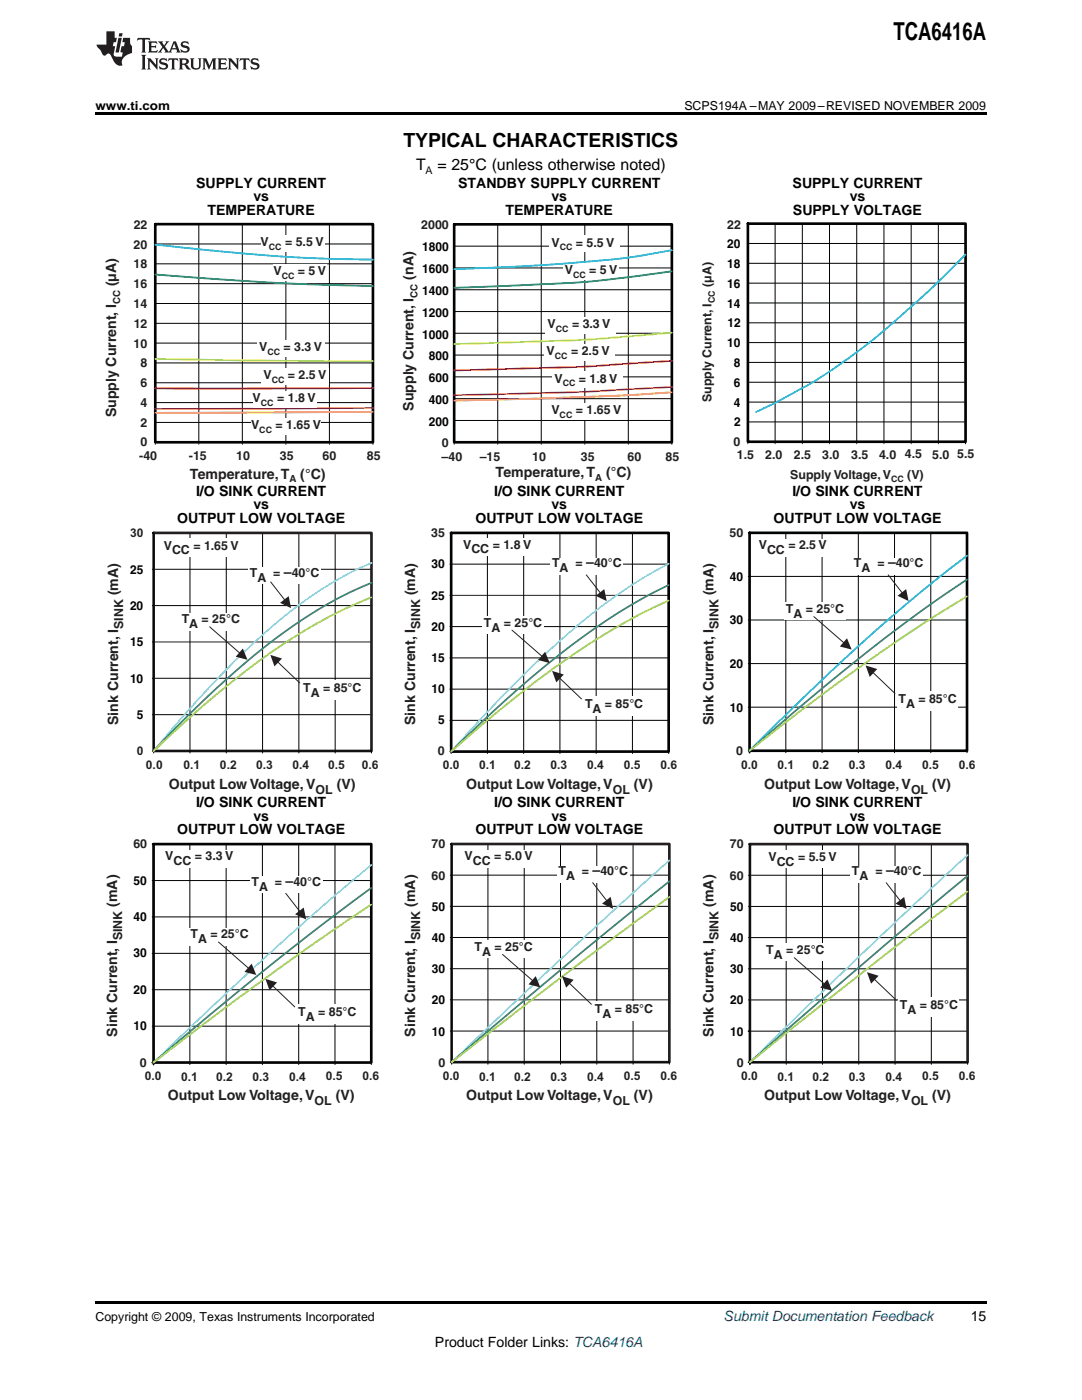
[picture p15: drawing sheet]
<svg xmlns="http://www.w3.org/2000/svg" width="216mm" height="279mm" viewBox="0 0 216 279" stroke-linecap="round" stroke-linejoin="round" font-family="sans-serif">
<defs><g id="words">
<text font-size="4.9" x="178.3" y="7.9">TCA6416A</text>
<text font-size="3.9" x="80.5" y="29.3">TYPICAL CHARACTERISTICS</text>
<g font-size="3.2">
<text x="83" y="34">T</text>
<text x="87.3" y="34">= 25°C (unless otherwise noted)</text>
</g>
<g font-size="2.8">
<text x="39.2" y="37.5">SUPPLY CURRENT</text>
<text x="50.6" y="40.2">vs</text>
<text x="91.4" y="37.5">STANDBY SUPPLY CURRENT</text>
<text x="110" y="40.2">vs</text>
<text x="158.2" y="37.5">SUPPLY CURRENT</text>
<text x="169.5" y="40.2">vs</text>
<text x="41.4" y="42.9">TEMPERATURE</text>
<text x="100.9" y="42.9">TEMPERATURE</text>
<text x="158.2" y="42.9">SUPPLY VOLTAGE</text>
<text x="39.1" y="99">I/O SINK CURRENT</text>
<text x="50.6" y="101.6">vs</text>
<text x="98.6" y="99">I/O SINK CURRENT</text>
<text x="110" y="101.6">vs</text>
<text x="158.1" y="99">I/O SINK CURRENT</text>
<text x="169.5" y="101.6">vs</text>
<text x="35.4" y="104.3">OUTPUT LOW VOLTAGE</text>
<text x="94.9" y="104.3">OUTPUT LOW VOLTAGE</text>
<text x="154.4" y="104.3">OUTPUT LOW VOLTAGE</text>
<text x="39.1" y="161.1">I/O SINK CURRENT</text>
<text x="98.6" y="161.1">I/O SINK CURRENT</text>
<text x="158.1" y="161.1">I/O SINK CURRENT</text>
<text x="35.4" y="166.5">OUTPUT LOW VOLTAGE</text>
<text x="50.6" y="163.8">vs</text>
<text x="94.9" y="166.5">OUTPUT LOW VOLTAGE</text>
<text x="110" y="163.8">vs</text>
<text x="154.4" y="166.5">OUTPUT LOW VOLTAGE</text>
<text x="169.5" y="163.8">vs</text>
<text x="193.7" y="263.6">15</text>
<text x="86.8" y="268.9">Product Folder Links: TCA6416A</text>
</g>
<g font-size="2.8" fill="#231f20">
<text x="23.2" y="57.1" transform="rotate(-90 23.2 57.1)">(µA)</text>
<text x="82.5" y="55.8" transform="rotate(-90 82.5 55.8)">(nA)</text>
<text x="23.2" y="83.3" transform="rotate(-90 23.2 83.3)">Supply Current, I</text>
<text x="82.5" y="82" transform="rotate(-90 82.5 82)">Supply Current, I</text>
<text x="37.9" y="95.5">Temperature,T</text>
<text x="59.9" y="95.5">(°C)</text>
<text x="98.9" y="95.1">Temperature,T</text>
<text x="120.9" y="95.1">(°C)</text>
<text x="117" y="113.2">–</text>
<text x="177.2" y="113.2">–</text>
<text x="23.6" y="118.8" transform="rotate(-90 23.6 118.8)">(mA)</text>
<text x="56.6" y="115.1">–</text>
<text x="82.9" y="118.8" transform="rotate(-90 82.9 118.8)">(mA)</text>
<text x="142.4" y="118.8" transform="rotate(-90 142.4 118.8)">(mA)</text>
<text x="23.6" y="144.7" transform="rotate(-90 23.6 144.7)">Sink Current, I</text>
<text x="82.9" y="144.7" transform="rotate(-90 82.9 144.7)">Sink Current, I</text>
<text x="142.4" y="144.7" transform="rotate(-90 142.4 144.7)">Sink Current, I</text>
<text x="33.7" y="157.4">Output Low Voltage,V</text>
<text x="67.2" y="157.4">(V)</text>
<text x="93" y="157.4">Output Low Voltage,V</text>
<text x="126.5" y="157.4">(V)</text>
<text x="152.5" y="157.4">Output Low Voltage,V</text>
<text x="186" y="157.4">(V)</text>
<text x="57" y="176.8">–</text>
<text x="118.2" y="174.7">–</text>
<text x="176.8" y="174.7">–</text>
<text x="23.4" y="181" transform="rotate(-90 23.4 181)">(mA)</text>
<text x="82.9" y="181" transform="rotate(-90 82.9 181)">(mA)</text>
<text x="142.4" y="181" transform="rotate(-90 142.4 181)">(mA)</text>
<text x="23.4" y="206.9" transform="rotate(-90 23.4 206.9)">Sink Current, I</text>
<text x="82.9" y="206.9" transform="rotate(-90 82.9 206.9)">Sink Current, I</text>
<text x="142.4" y="206.9" transform="rotate(-90 142.4 206.9)">Sink Current, I</text>
<text x="33.5" y="219.6">Output Low Voltage,V</text>
<text x="67" y="219.6">(V)</text>
<text x="93" y="219.6">Output Low Voltage,V</text>
<text x="126.5" y="219.6">(V)</text>
<text x="152.5" y="219.6">Output Low Voltage,V</text>
<text x="186" y="219.6">(V)</text>
</g>
<text font-size="2.8" fill="#0000c8" x="144.4" y="263.6">Submit Documentation Feedback</text>
<g font-size="2.5">
<text x="19" y="21.9">www.ti.com</text>
<text x="136.6" y="21.9">SCPS194A –MAY 2009–REVISED NOVEMBER 2009</text>
<text x="19" y="263.6">Copyright © 2009, Texas Instruments Incorporated</text>
</g>
<g font-size="2.5" fill="#231f20">
<text x="26.7" y="45.7">22</text>
<text x="84.1" y="45.8">2000</text>
<text x="145.1" y="45.6">22</text>
<text x="26.6" y="53.6">18</text>
<text x="26.6" y="49.6">20</text>
<text x="52" y="49.1">V</text>
<text x="56.9" y="49.1">= 5.5 V</text>
<text x="110" y="49.3">V</text>
<text x="114.9" y="49.3">= 5.5 V</text>
<text x="26.7" y="57.5">16</text>
<text x="54.6" y="54.9">V</text>
<text x="59.5" y="54.9">= 5 V</text>
<text x="112.7" y="54.7">V</text>
<text x="117.6" y="54.7">= 5 V</text>
<text x="141.9" y="57.3" transform="rotate(-90 141.9 57.3)">(µA)</text>
<text x="26.6" y="61.5">14</text>
<text x="26.7" y="65.4">12</text>
<text x="109.3" y="65.5">V</text>
<text x="114.1" y="65.5">= 3.3 V</text>
<text x="26.6" y="69.4">10</text>
<text x="51.7" y="70.1">V</text>
<text x="56.6" y="70.1">= 3.3 V</text>
<text x="109.1" y="70.9">V</text>
<text x="113.9" y="70.9">= 2.5 V</text>
<text x="28" y="73.3">8</text>
<text x="28" y="77.3">6</text>
<text x="52.6" y="75.7">V</text>
<text x="57.5" y="75.7">= 2.5 V</text>
<text x="110.6" y="76.4">V</text>
<text x="115.5" y="76.4">= 1.8 V</text>
<text x="28" y="81.3">4</text>
<text x="50.4" y="80.2">V</text>
<text x="55.3" y="80.2">= 1.8 V</text>
<text x="110" y="82.7">V</text>
<text x="114.9" y="82.7">= 1.65 V</text>
<text x="141.9" y="80.3" transform="rotate(-90 141.9 80.3)">Supply Current, I</text>
<text x="28" y="89.1">0</text>
<text x="28" y="85.2">2</text>
<text x="50.1" y="85.6">V</text>
<text x="55" y="85.6">= 1.65 V</text>
<text x="88.2" y="89.1">0</text>
<text x="146.4" y="89">0</text>
<text x="27.8" y="91.7">-40</text>
<text x="37.7" y="91.7">-15</text>
<text x="47.1" y="91.7">10</text>
<text x="55.8" y="91.7">35</text>
<text x="64.4" y="91.7">60</text>
<text x="73.2" y="91.7">85</text>
<text x="88.1" y="91.9">–40</text>
<text x="95.7" y="91.9">–15</text>
<text x="106.2" y="91.9">10</text>
<text x="115.9" y="91.9">35</text>
<text x="125.2" y="91.9">60</text>
<text x="132.8" y="91.9">85</text>
<text x="147" y="91.5">1.5</text>
<text x="152.7" y="91.5">2.0</text>
<text x="157.7" y="95.5">Supply Voltage,V</text>
<text x="158.4" y="91.5">2.5</text>
<text x="164.1" y="91.5">3.0</text>
<text x="169.8" y="91.5">3.5</text>
<text x="175.4" y="91.5">4.0</text>
<text x="180.6" y="91.5">4.5</text>
<text x="181" y="95.5">(V)</text>
<text x="186" y="91.5">5.0</text>
<text x="191" y="91.5">5.5</text>
<text x="86" y="107.2">35</text>
<text x="145.6" y="107.2">50</text>
<text x="32.7" y="109.7">V</text>
<text x="34.3" y="110.7">CC</text>
<text x="38.6" y="109.7">= 1.65 V</text>
<text x="92.4" y="109.5">V</text>
<text x="94.1" y="110.5">CC</text>
<text x="98.3" y="109.5">= 1.8 V</text>
<text x="110.2" y="113.2">T</text>
<text x="114.8" y="113.2">=</text>
<text x="118.5" y="113.2">40°C</text>
<text x="151.4" y="109.6">V</text>
<text x="153.1" y="110.6">CC</text>
<text x="157.3" y="109.6">= 2.5 V</text>
<text x="170.4" y="113.2">T</text>
<text x="175.1" y="113.2">=</text>
<text x="178.8" y="113.2">40°C</text>
<text x="49.8" y="115.1">T</text>
<text x="51.4" y="116.1">A</text>
<text x="54.5" y="115.1">=</text>
<text x="58.2" y="115.1">40°C</text>
<text x="111.7" y="114.2">A</text>
<text x="171.9" y="114.2">A</text>
<text x="24.6" y="125.5" transform="rotate(-90 24.6 125.5)">SINK</text>
<text x="36.3" y="124.4">T</text>
<text x="37.8" y="125.4">A</text>
<text x="40.2" y="124.4">= 25°C</text>
<text x="83.9" y="125.5" transform="rotate(-90 83.9 125.5)">SINK</text>
<text x="96.6" y="125">T</text>
<text x="100.6" y="125">= 25°C</text>
<text x="143.4" y="125.5" transform="rotate(-90 143.4 125.5)">SINK</text>
<text x="156.8" y="122.4">T</text>
<text x="158.3" y="123.3">A</text>
<text x="160.8" y="122.4">= 25°C</text>
<text x="98.1" y="126">A</text>
<text x="60.5" y="138.1">T</text>
<text x="62" y="139.1">A</text>
<text x="64.5" y="138.1">= 85°C</text>
<text x="116.7" y="141.3">T</text>
<text x="118.2" y="142.3">A</text>
<text x="120.7" y="141.3">= 85°C</text>
<text x="179.3" y="140.2">T</text>
<text x="180.8" y="141.2">A</text>
<text x="183.3" y="140.2">= 85°C</text>
<text x="87.4" y="150.7">0</text>
<text x="146.9" y="150.7">0</text>
<text x="63" y="158.4">OL</text>
<text x="122.3" y="158.4">OL</text>
<text x="181.8" y="158.4">OL</text>
<text x="26.6" y="169.3">60</text>
<text x="33" y="171.7">V</text>
<text x="34.6" y="172.7">CC</text>
<text x="38.9" y="171.7">= 3.3 V</text>
<text x="86.1" y="169.3">70</text>
<text x="92.7" y="171.7">V</text>
<text x="94.3" y="172.7">CC</text>
<text x="98.6" y="171.7">= 5.0 V</text>
<text x="145.6" y="169.3">70</text>
<text x="153.3" y="171.9">V</text>
<text x="155" y="172.9">CC</text>
<text x="159.2" y="171.9">= 5.5 V</text>
<text x="50.2" y="176.8">T</text>
<text x="51.7" y="177.8">A</text>
<text x="54.9" y="176.8">=</text>
<text x="58.5" y="176.8">40°C</text>
<text x="86.1" y="175.5">60</text>
<text x="111.4" y="174.7">T</text>
<text x="112.9" y="175.6">A</text>
<text x="116.1" y="174.7">=</text>
<text x="119.8" y="174.7">40°C</text>
<text x="145.6" y="175.5">60</text>
<text x="170" y="174.7">T</text>
<text x="171.5" y="175.7">A</text>
<text x="174.7" y="174.7">=</text>
<text x="178.4" y="174.7">40°C</text>
<text x="24.4" y="187.7" transform="rotate(-90 24.4 187.7)">SINK</text>
<text x="38" y="187.3">T</text>
<text x="39.5" y="188.3">A</text>
<text x="42" y="187.3">= 25°C</text>
<text x="83.9" y="187.7" transform="rotate(-90 83.9 187.7)">SINK</text>
<text x="94.7" y="189.8">T</text>
<text x="96.2" y="190.8">A</text>
<text x="98.7" y="189.8">= 25°C</text>
<text x="143.4" y="187.7" transform="rotate(-90 143.4 187.7)">SINK</text>
<text x="152.9" y="190.4">T</text>
<text x="154.4" y="191.4">A</text>
<text x="156.9" y="190.4">= 25°C</text>
<text x="59.5" y="202.8">T</text>
<text x="61" y="203.8">A</text>
<text x="63.5" y="202.8">= 85°C</text>
<text x="118.7" y="202.2">T</text>
<text x="120.2" y="203.2">A</text>
<text x="122.7" y="202.2">= 85°C</text>
<text x="179.6" y="201.4">T</text>
<text x="181.1" y="202.4">A</text>
<text x="183.5" y="201.4">= 85°C</text>
<text x="27.9" y="212.9">0</text>
<text x="87.5" y="212.9">0</text>
<text x="147" y="212.9">0</text>
<text x="62.8" y="220.5">OL</text>
<text x="122.3" y="220.5">OL</text>
<text x="181.8" y="220.5">OL</text>
</g>
<g font-size="2.5" fill="#010202">
<text x="84.3" y="50.1">1800</text>
<text x="145.1" y="53.5">18</text>
<text x="145.1" y="49.5">20</text>
<text x="84.3" y="58.8">1400</text>
<text x="84.3" y="54.5">1600</text>
<text x="145.1" y="57.5">16</text>
<text x="84.3" y="63.2">1200</text>
<text x="145.1" y="61.4">14</text>
<text x="145.1" y="65.3">12</text>
<text x="84.3" y="67.6">1000</text>
<text x="85.6" y="71.9">800</text>
<text x="145.1" y="69.3">10</text>
<text x="85.6" y="76.3">600</text>
<text x="146.4" y="73.2">8</text>
<text x="146.4" y="77.2">6</text>
<text x="85.6" y="80.7">400</text>
<text x="146.4" y="81.2">4</text>
<text x="85.6" y="85">200</text>
<text x="146.5" y="85.1">2</text>
<text x="86.1" y="113.5">30</text>
<text x="26" y="114.5">25</text>
<text x="86.1" y="119.7">25</text>
<text x="145.6" y="115.9">40</text>
<text x="25.9" y="121.7">20</text>
<text x="86.1" y="125.9">20</text>
<text x="145.6" y="124.6">30</text>
<text x="26" y="129">15</text>
<text x="25.9" y="136.3">10</text>
<text x="86.1" y="132.1">15</text>
<text x="145.6" y="133.3">20</text>
<text x="27.3" y="143.5">5</text>
<text x="86.1" y="138.3">10</text>
<text x="145.6" y="142">10</text>
<text x="87.4" y="144.5">5</text>
<text x="26.7" y="176.6">50</text>
<text x="26.6" y="183.8">40</text>
<text x="86.2" y="181.8">50</text>
<text x="145.7" y="181.8">50</text>
<text x="26.6" y="191.1">30</text>
<text x="86.2" y="188">40</text>
<text x="145.7" y="188">40</text>
<text x="86.2" y="194.2">30</text>
<text x="145.7" y="194.2">30</text>
<text x="26.6" y="198.4">20</text>
<text x="86.2" y="200.4">20</text>
<text x="145.7" y="200.4">20</text>
<text x="26.6" y="205.6">10</text>
<text x="86.2" y="206.7">10</text>
<text x="145.7" y="206.7">10</text>
</g>
<g font-size="2.4" fill="#231f20">
<text x="26" y="107.2">30</text>
<text x="27.3" y="150.7">0</text>
<text x="29.1" y="153.5">0.0</text>
<text x="36.6" y="153.5">0.1</text>
<text x="43.9" y="153.5">0.2</text>
<text x="51.1" y="153.5">0.3</text>
<text x="58.4" y="153.5">0.4</text>
<text x="65.5" y="153.4">0.5</text>
<text x="72.2" y="153.4">0.6</text>
<text x="88.3" y="153.5">0.0</text>
<text x="95.6" y="153.5">0.1</text>
<text x="102.6" y="153.5">0.2</text>
<text x="109.9" y="153.5">0.3</text>
<text x="117.2" y="153.5">0.4</text>
<text x="124.5" y="153.4">0.5</text>
<text x="131.8" y="153.4">0.6</text>
<text x="147.9" y="153.5">0.0</text>
<text x="155.1" y="153.5">0.1</text>
<text x="162.1" y="153.5">0.2</text>
<text x="169.4" y="153.5">0.3</text>
<text x="176.7" y="153.5">0.4</text>
<text x="184" y="153.4">0.5</text>
<text x="191.3" y="153.4">0.6</text>
<text x="28.9" y="215.6">0.0</text>
<text x="36.1" y="215.7">0.1</text>
<text x="43.1" y="215.7">0.2</text>
<text x="50.4" y="215.7">0.3</text>
<text x="57.7" y="215.7">0.4</text>
<text x="65" y="215.6">0.5</text>
<text x="72.3" y="215.6">0.6</text>
<text x="88.3" y="215.6">0.0</text>
<text x="95.6" y="215.7">0.1</text>
<text x="102.6" y="215.7">0.2</text>
<text x="109.9" y="215.7">0.3</text>
<text x="117.2" y="215.7">0.4</text>
<text x="124.5" y="215.6">0.5</text>
<text x="131.8" y="215.6">0.6</text>
<text x="147.9" y="215.6">0.0</text>
<text x="155.1" y="215.7">0.1</text>
<text x="162.1" y="215.7">0.2</text>
<text x="169.4" y="215.7">0.3</text>
<text x="176.7" y="215.7">0.4</text>
<text x="184" y="215.6">0.5</text>
<text x="191.3" y="215.6">0.6</text>
</g>
<text font-size="2.1" x="84.9" y="34.6">A</text>
<g font-size="1.9" fill="#231f20">
<text x="83.3" y="59.4" transform="rotate(-90 83.3 59.4)">CC</text>
<text x="24" y="60.7" transform="rotate(-90 24 60.7)">CC</text>
<text x="118.7" y="95.9">A</text>
<text x="57.7" y="96.3">A</text>
</g>
<g font-size="1.8" fill="#231f20">
<text x="53.7" y="49.8">CC</text>
<text x="111.7" y="50">CC</text>
<text x="56.2" y="55.6">CC</text>
<text x="114.4" y="55.4">CC</text>
<text x="142.6" y="60.5" transform="rotate(-90 142.6 60.5)">CC</text>
<text x="53.4" y="70.8">CC</text>
<text x="110.7" y="71.6">CC</text>
<text x="110.9" y="66.2">CC</text>
<text x="54.2" y="76.4">CC</text>
<text x="112.3" y="77.1">CC</text>
<text x="52.1" y="80.9">CC</text>
<text x="111.7" y="83.4">CC</text>
<text x="51.7" y="86.3">CC</text>
<text x="177.8" y="96.2">CC</text>
</g>
</g></defs>
<path d="M19 259.7h177.8v.5h-177.8z" fill="#000"/>
<g fill="#fff">
<path d="M47 216.8h17.8v2.4h-17.8z" fill-rule="evenodd"/>
<path d="M30.6 168.5h43.5v43.6h-43.5z" fill-rule="evenodd"/>
</g>
<path d="M30.4 175.7h43.7M30.4 168.5h43.7v44M30.6 168.5v43.6h43.5M37.9 168.5v44M45.1 168.5v44M52.4 168.5v44M59.6 168.5v44M66.8 168.5v44M30.4 197.5h43.7M30.4 190.3h43.7M30.4 183h43.7M30.4 204.8h43.7" fill="none" stroke="#010202" stroke-width=".2"/>
<path d="M30.6 168.5h43.5v43.6h-43.5z" fill="none" stroke="#010202" stroke-width=".53"/>
<path d="M30.4 212.1h.2v.4" fill="none" stroke="#010202" stroke-width=".35"/>
<path d="M74.1 172.6a734.9 734.9 0 0 0-43.5 39.4" fill="none" stroke="#8dd7f7" stroke-width=".35"/>
<path d="M74.1 177.2a671.4 671.4 0 0 0-43.5 34.9" fill="none" stroke="#3b8476" stroke-width=".35"/>
<path d="M74.1 180.5a691 691 0 0 0-43.5 31.5" fill="none" stroke="#a6ce39" stroke-width=".35"/>
<g fill="#fff">
<path d="M32.6 169.6h14.2v3.5h-14.2z" fill-rule="evenodd"/>
<path d="M49.9 174.9h14.4v3.3h-14.4z" fill-rule="evenodd"/>
</g>
<path d="M57 178.3l2.8 3.6" fill="none" stroke="#231f20" stroke-width=".2"/>
<path d="M58.9 182.5l1.7-1.4 .5 2.4z" fill="#231f20"/>
<g fill="#fff">
<path d="M59.3 200.4h12v4h-12z" fill-rule="evenodd"/>
<path d="M37.6 185.2h12.3v3.5h-12.3z" fill-rule="evenodd"/>
</g>
<path d="M43.6 188l6 5.2" fill="none" stroke="#231f20" stroke-width=".2"/>
<path d="M50.2 192.3l.9 2.3-2.3-.6z" fill="#231f20"/>
<path d="M54.4 196.8l4.4 4.1" fill="none" stroke="#231f20" stroke-width=".2"/>
<path d="M53 195.4l2.3 .7-1.5 1.5z" fill="#231f20"/>
<g fill="#fff">
<path d="M106.5 216.8h17.8v2.4h-17.8z" fill-rule="evenodd"/>
<path d="M90.1 168.4h43.5v43.6h-43.5z" fill-rule="evenodd"/>
</g>
<g fill="none" stroke="#010202" stroke-width=".2">
<path d="M89.8 174.7h43.8M89.8 168.4h43.8v44M90.1 168.4v44M97.4 168.4v44M104.6 168.4v44M111.8 168.4v44M119.1 168.4v44M126.3 168.4v44M89.8 193.3h43.8M89.8 187.1h43.8M89.8 180.9h43.8M89.8 199.5h.3"/>
<path d="M89.8 205.8h43.8M89.8 212h43.8"/>
</g>
<path d="M90.1 199.5h43.5" fill="none" stroke="#231f20" stroke-width=".2"/>
<path d="M90.1 168.4h43.5v43.6h-43.5z" fill="none" stroke="#231f20" stroke-width=".53"/>
<path d="M133.6 171.7l-20 18.1-23.5 22.2" fill="none" stroke="#8dd7f7" stroke-width=".35"/>
<path d="M133.6 175.9l-20 16.2-23.5 19.9" fill="none" stroke="#3b8476" stroke-width=".35"/>
<path d="M133.6 179a1387.5 1387.5 0 0 0-43.5 33" fill="none" stroke="#a6ce39" stroke-width=".35"/>
<g fill="#fff">
<path d="M92.4 169.6h14.2v3.5h-14.2z" fill-rule="evenodd"/>
<path d="M111.2 172.8h14.4v3.3h-14.4z" fill-rule="evenodd"/>
</g>
<path d="M118.3 176.2l2.8 3.5" fill="none" stroke="#231f20" stroke-width=".2"/>
<path d="M120.1 180.3l1.8-1.3 .4 2.4z" fill="#231f20"/>
<g fill="#fff">
<path d="M118.5 199.8h12v4h-12z" fill-rule="evenodd"/>
<path d="M94.3 187.7h12.3v3.5h-12.3z" fill-rule="evenodd"/>
</g>
<path d="M100.3 190.5l6 5.2" fill="none" stroke="#231f20" stroke-width=".2"/>
<path d="M106.9 194.8l.9 2.3-2.3-.7z" fill="#231f20"/>
<path d="M113.6 196.2l4.4 4.2" fill="none" stroke="#231f20" stroke-width=".2"/>
<path d="M112.1 194.8l2.4 .7-1.5 1.6z" fill="#231f20"/>
<g fill="#fff">
<path d="M166 216.8h17.8v2.4h-17.8z" fill-rule="evenodd"/>
<path d="M149.6 168.5h43.5v43.5h-43.5z" fill-rule="evenodd"/>
</g>
<g fill="none" stroke="#010202" stroke-width=".2">
<path d="M149.4 174.7h43.7M149.4 168.5h43.7v43.9M149.6 168.5v43.5h43.5M156.9 168.5v43.9M164.1 168.5v43.9M171.4 168.5v43.9M178.6 168.5v43.9M185.8 168.5v43.9M149.4 199.6h43.7M149.4 193.3h43.7M149.4 187.1h43.7M149.4 180.9h43.7"/>
<path d="M149.6 205.8h43.5"/>
</g>
<path d="M149.6 168.5h43.5v43.5h-43.5z" fill="none" stroke="#231f20" stroke-width=".53"/>
<path d="M149.4 212h.2v.4M149.4 205.8h.2" fill="none" stroke="#010202" stroke-width=".35"/>
<path d="M193.1 170.6l-19.9 18.6-23.6 22.8" fill="none" stroke="#8dd7f7" stroke-width=".35"/>
<path d="M193.1 174.8a1766.1 1766.1 0 0 0-43.5 37.2" fill="none" stroke="#3b8476" stroke-width=".35"/>
<path d="M193.1 177.9l-16.3 12.5-27.2 21.6" fill="none" stroke="#a6ce39" stroke-width=".35"/>
<g fill="#fff">
<path d="M153 169.8h14.2v3.4h-14.2z" fill-rule="evenodd"/>
<path d="M169.7 172.8h14.4v3.3h-14.4z" fill-rule="evenodd"/>
</g>
<path d="M176.8 176.2l2.8 3.6" fill="none" stroke="#231f20" stroke-width=".2"/>
<path d="M178.7 180.3l1.7-1.3 .5 2.4z" fill="#231f20"/>
<g fill="#fff">
<path d="M179.3 199h12v4h-12z" fill-rule="evenodd"/>
<path d="M152.5 188.3h12.3v3.6h-12.3z" fill-rule="evenodd"/>
</g>
<path d="M158.5 191.1l6 5.3" fill="none" stroke="#231f20" stroke-width=".2"/>
<path d="M165.1 195.5l.9 2.2-2.3-.6z" fill="#231f20"/>
<path d="M174.5 195.4l4.3 4.2" fill="none" stroke="#231f20" stroke-width=".2"/>
<path d="M173 194l2.3 .7-1.5 1.6z" fill="#231f20"/>
<g fill="#fff">
<path d="M47.2 154.6h17.8v2.5h-17.8z" fill-rule="evenodd"/>
<path d="M30.7 106.4h43.4v43.5h-43.4z" fill-rule="evenodd"/>
</g>
<g fill="none" stroke="#010202" stroke-width=".2">
<path d="M30.4 113.6h43.7M30.4 106.4h43.7v43.9M30.7 106.4v43.9M37.9 106.4v43.9M45.1 106.4v43.9M52.4 106.4v43.9M59.6 106.4v43.9M66.9 106.4v43.9M30.4 135.4h43.7M30.4 120.9h43.7M30.4 128.1h.3M30.4 142.6h43.7"/>
<path d="M30.4 149.9h43.7"/>
</g>
<path d="M30.7 128.1h43.4" fill="none" stroke="#231f20" stroke-width=".2"/>
<path d="M30.7 106.4h43.4v43.5h-43.4z" fill="none" stroke="#231f20" stroke-width=".53"/>
<path d="M74.1 112.3a81.6 81.6 0 0 0-24.4 16.9 228.2 228.2 0 0 0-19 20.7" fill="none" stroke="#8dd7f7" stroke-width=".35"/>
<path d="M74.1 116.3a96.8 96.8 0 0 0-27.1 17.7l-7.3 6.7-9 9.2" fill="none" stroke="#3b8476" stroke-width=".35"/>
<path d="M74.1 119.2a108.5 108.5 0 0 0-29 17.8l-7.2 6.2-7.2 6.7" fill="none" stroke="#a6ce39" stroke-width=".35"/>
<g fill="#fff">
<path d="M32.7 107.4h15.4v3.8h-15.4z" fill-rule="evenodd"/>
<path d="M49.6 113.2h14.4v3.4h-14.4z" fill-rule="evenodd"/>
</g>
<path d="M54 116.1l2.8 3.6" fill="none" stroke="#231f20" stroke-width=".2"/>
<path d="M55.9 120.3l1.7-1.3 .5 2.4z" fill="#231f20"/>
<g fill="#fff">
<path d="M60.3 135.7h12v4h-12z" fill-rule="evenodd"/>
<path d="M35.9 122.3h12.2v3.5h-12.2z" fill-rule="evenodd"/>
</g>
<path d="M41.8 125.1l6 5.2" fill="none" stroke="#231f20" stroke-width=".2"/>
<path d="M48.5 129.4l.9 2.3-2.4-.6z" fill="#231f20"/>
<path d="M55.4 132.1l4.4 4.2" fill="none" stroke="#231f20" stroke-width=".2"/>
<path d="M53.9 130.7l2.4 .7-1.5 1.6z" fill="#231f20"/>
<g fill="#fff">
<path d="M106.5 154.6h17.8v2.5h-17.8z" fill-rule="evenodd"/>
<path d="M90 106.4h43.4v43.6h-43.4z" fill-rule="evenodd"/>
</g>
<g fill="none" stroke="#010202" stroke-width=".2">
<path d="M89.8 112.6h43.6M89.8 106.4h43.6v44M89.8 118.8h.2M90 106.4v44M97.3 106.4v44M104.5 106.4v44M111.7 106.4v44M119 106.4v44M126.2 106.4v44M89.8 137.5h43.6M89.8 131.3h43.6M89.8 125h43.6"/>
<path d="M89.8 143.8h43.6M89.8 150h43.6"/>
</g>
<path d="M90 118.8h43.4" fill="none" stroke="#231f20" stroke-width=".2"/>
<path d="M90 106.4h43.4v43.6h-43.4z" fill="none" stroke="#010202" stroke-width=".53"/>
<path d="M133.4 112.5a112.3 112.3 0 0 0-25.3 18.7 302.6 302.6 0 0 0-18.1 18.8" fill="none" stroke="#8dd7f7" stroke-width=".35"/>
<path d="M133.4 116.7a119.2 119.2 0 0 0-25.3 16.8 283.3 283.3 0 0 0-18.1 16.5" fill="none" stroke="#3b8476" stroke-width=".35"/>
<path d="M133.4 119.8a139.3 139.3 0 0 0-30.7 19.5l-5.4 4.4-7.3 6.3" fill="none" stroke="#a6ce39" stroke-width=".35"/>
<g fill="#fff">
<path d="M92.1 107.4h14.2v3.4h-14.2z" fill-rule="evenodd"/>
<path d="M109.9 111.4h14.4v3.3h-14.4z" fill-rule="evenodd"/>
</g>
<path d="M117 114.7l2.8 3.6" fill="none" stroke="#231f20" stroke-width=".2"/>
<path d="M118.9 118.9l1.7-1.3 .5 2.4z" fill="#231f20"/>
<g fill="#fff">
<path d="M116.5 138.9h12v4h-12z" fill-rule="evenodd"/>
<path d="M96.2 122.9h12.2v3.6h-12.2z" fill-rule="evenodd"/>
</g>
<path d="M102.2 125.8l5.9 5.2" fill="none" stroke="#231f20" stroke-width=".2"/>
<path d="M108.8 130.1l.9 2.2-2.4-.6z" fill="#231f20"/>
<path d="M111.7 135.3l4.3 4.2" fill="none" stroke="#231f20" stroke-width=".2"/>
<path d="M110.2 133.9l2.3 .7-1.5 1.6z" fill="#231f20"/>
<g fill="#fff">
<path d="M166 154.6h17.8v2.5h-17.8z" fill-rule="evenodd"/>
<path d="M149.6 106.3h43.4v43.5h-43.4z" fill-rule="evenodd"/>
</g>
<path d="M149.3 115h43.7M149.3 106.3h43.7v43.9M149.6 106.3v43.5M156.8 106.3v43.9M164 106.3v43.9M171.3 106.3v43.9M178.5 106.3v43.9M185.7 106.3v43.9M149.3 132.4h43.7M149.3 123.7h43.7M149.3 141.1h43.7M149.3 149.8h43.7" fill="none" stroke="#010202" stroke-width=".2"/>
<path d="M149.6 106.3h43.4v43.5h-43.4z" fill="none" stroke="#010202" stroke-width=".53"/>
<path d="M149.6 149.8v.4" fill="none" stroke="#010202" stroke-width=".35"/>
<path d="M193 110.9a372.6 372.6 0 0 0-38 33.5l-5.4 5.4" fill="none" stroke="#00aeef" stroke-width=".35"/>
<path d="M193 115.6a399.8 399.8 0 0 0-43.4 34.2" fill="none" stroke="#3b8476" stroke-width=".35"/>
<path d="M193 119a403.6 403.6 0 0 0-43.4 30.8" fill="none" stroke="#a6ce39" stroke-width=".35"/>
<g fill="#fff">
<path d="M151.1 107.6h14.2v3.4h-14.2z" fill-rule="evenodd"/>
<path d="M170.1 111.4h14.4v3.3h-14.4z" fill-rule="evenodd"/>
</g>
<path d="M177.2 114.7l2.8 3.6" fill="none" stroke="#231f20" stroke-width=".2"/>
<path d="M179.1 118.9l1.7-1.3 .5 2.4z" fill="#231f20"/>
<g fill="#fff">
<path d="M179 137.8h12v4h-12z" fill-rule="evenodd"/>
<path d="M156.4 120.2h12.3v3.6h-12.3z" fill-rule="evenodd"/>
</g>
<path d="M162.4 123.1l6 5.2" fill="none" stroke="#231f20" stroke-width=".2"/>
<path d="M169 127.4l.9 2.2-2.3-.6z" fill="#231f20"/>
<path d="M174.2 134.2l4.4 4.2" fill="none" stroke="#231f20" stroke-width=".2"/>
<path d="M172.7 132.8l2.3 .7-1.5 1.6z" fill="#231f20"/>
<path d="M31 44.7h43.4v43.6h-43.4z" fill-rule="evenodd" fill="#fff"/>
<g fill="none" stroke="#010202" stroke-width=".2">
<path d="M31 56.6h43.4M31 52.7h43.4M31 48.7h43.4M39.7 44.7v44M48.4 44.7v44M57 44.7v44M65.7 44.7v44M31 76.4h43.4M31 72.4h43.4M31 68.5h43.4M31 64.5h43.4M31 60.6h43.4"/>
<path d="M31 88.7v-44h43.4v44M31 88.3h43.4M31 84.3h43.4M31 80.3h43.4"/>
</g>
<path d="M31 44.7h43.4v43.6h-43.4z" fill="none" stroke="#010202" stroke-width=".53"/>
<path d="M74.4 82.2l-43.4 .2" fill="none" stroke="#f58220" stroke-width=".35"/>
<path d="M74.4 81.4l-43.4 .2" fill="none" stroke="#ed028c" stroke-width=".35"/>
<path d="M74.4 77.4l-43.4 .1" fill="none" stroke="#ee1d23" stroke-width=".35"/>
<path d="M31 71.6l26 .4 17.4 .1" fill="none" stroke="#fff101" stroke-width=".35"/>
<path d="M31 54.8l8.7 .7a537.7 537.7 0 0 0 34.7 1.6" fill="none" stroke="#00a54f" stroke-width=".35"/>
<path d="M31 48.8a371 371 0 0 0 43.4 3" fill="none" stroke="#00aeef" stroke-width=".35"/>
<g fill="#fff">
<path d="M51.3 67.9h13.4v3.3h-13.4z" fill-rule="evenodd"/>
<path d="M52.2 73.6h13.3v3.3h-13.3z" fill-rule="evenodd"/>
<path d="M54.5 52.7h10.6v3.3h-10.6z" fill-rule="evenodd"/>
<path d="M52.1 46.9h12.7v3.4h-12.7z" fill-rule="evenodd"/>
<path d="M50.5 78.1h12.7v3.3h-12.7z" fill-rule="evenodd"/>
<path d="M50.1 83.4h13.9v3.4h-13.9z" fill-rule="evenodd"/>
<path d="M149.2 44.6h43.5v43.6h-43.5z" fill-rule="evenodd"/>
</g>
<g fill="none" stroke="#010202" stroke-width=".2">
<path d="M149.2 56.5h43.5M149.2 52.6h43.5M149.2 48.6h43.5M154.7 44.6v44M160.1 44.6v44M165.5 44.6v44M171 44.6v44M176.4 44.6v44M181.8 44.6v44M187.2 44.6v44M149.2 76.3h43.5M149.2 72.3h43.5"/>
<path d="M149.2 68.4h43.5M149.2 64.4h43.5M149.2 60.5h43.5M149.2 84.2h43.5M149.2 80.2h43.5M149.2 88.6v-44h43.5v44M149.2 88.2h43.5"/>
</g>
<path d="M149.2 44.6h43.5v43.6h-43.5z" fill="none" stroke="#010202" stroke-width=".53"/>
<path d="M192.7 50.8l-6.8 6.7-6.5 5.9a117.6 117.6 0 0 1-10.1 8.1l-7.4 5-7.6 4.1-3.4 1.6" fill="none" stroke="#00aeef" stroke-width=".35"/>
<path d="M90.6 44.8h43.5v43.5h-43.5z" fill-rule="evenodd" fill="#fff"/>
<g fill="none" stroke="#010202" stroke-width=".2">
<path d="M90.6 57.8h43.5M90.6 53.5h43.5M90.6 49.1h43.5M99.3 44.8v43.9M108 44.8v43.9M116.7 44.8v43.9M125.4 44.8v43.9M90.6 79.6h43.5M90.6 75.2h43.5M90.6 70.9h43.5M90.6 66.5h43.5M90.6 62.2h43.5"/>
<path d="M90.6 83.9h43.5M90.6 88.7v-43.9h43.5v43.9M90.6 88.3h43.5"/>
</g>
<path d="M90.6 44.8h43.5v43.5h-43.5z" fill="none" stroke="#010202" stroke-width=".53"/>
<path d="M134.1 78.3a726.1 726.1 0 0 1-43.5 1.7" fill="none" stroke="#f58220" stroke-width=".35"/>
<path d="M134.1 77.2l-17.4 1-26.1 .7" fill="none" stroke="#ed028c" stroke-width=".35"/>
<path d="M134.1 72l-10.9 .7a189 189 0 0 1-15.2 .7l-17.4 .5" fill="none" stroke="#ee1d23" stroke-width=".35"/>
<path d="M134.1 66.4a311.6 311.6 0 0 1-26.1 1.7l-17.4 .6" fill="none" stroke="#fff101" stroke-width=".35"/>
<path d="M116.7 56.3l-26.1 1.1M134.1 54.1l-8.7 1.2" fill="none" stroke="#00a54f" stroke-width=".35"/>
<path d="M108 52.9l-17.4 .8M134.1 49.9l-8.7 1.5-8.7 .9" fill="none" stroke="#00aeef" stroke-width=".35"/>
<g fill="#fff">
<path d="M110.2 74.1h14.2v3.3h-14.2z" fill-rule="evenodd"/>
<path d="M109.6 80.4h14.1v3.4h-14.1z" fill-rule="evenodd"/>
<path d="M108.7 68.6h14.1v3.3h-14.1z" fill-rule="evenodd"/>
<path d="M108.9 63.2h14.1v3.4h-14.1z" fill-rule="evenodd"/>
<path d="M109.6 47h14.1v3.4h-14.1z" fill-rule="evenodd"/>
<path d="M112.3 52.4h11.1v3.4h-11.1z" fill-rule="evenodd"/>
</g>
<path d="M116.7 52.3l-8.7 .6" fill="none" stroke="#00aeef" stroke-width=".35"/>
<path d="M125.4 55.3l-8.7 1" fill="none" stroke="#00a54f" stroke-width=".35"/>
<path d="M19 22.5h177.8v.5h-177.8z" fill="#000"/>
<g fill="#231f20">
<path d="M27.5 7.6l-.1 .5 .4-.2h.6v.1v2.1l-.2 .4h1l-.3-.4v-2.1l.1-.1h.5l.5 .2-.2-.5zM29.5 8.3l.2 .3v1.5l-.2 .4h1.8l.2-.6a1.04 1.04 0 0 1-1.3 .2v-.7h.6l.3 .2v-.6l-.3 .2h-.6v-.6l.8-.1 .4 .3-.2-.5zM31.5 8.3l.9 1.1-.9 1.1h.8l-.2-.2 .5-.7 .4 .7-.2 .2h1.5l-.1-.2 .1-.4h.9l.1 .4-.2 .2h1l-.3-.3-.7-1.9h-.5l-.9 2-.8-1 .9-1h-.8l.1 .3-.3 .5-.4-.6 .2-.2zM34.7 8.6l.4 1h-.7zM36.3 8.4a.63 .63 0 0 0-.2 .7 .63 .63 0 0 0 .6 .4l.6 .2 .1 .2a.75 .75 0 0 1-.7 .4 .75 .75 0 0 1-.6-.5l.1 .7 .1-.1a1.11 1.11 0 0 0 1.5-.6 1.13 1.13 0 0 0-1.2-.8l-.1-.4a1.04 1.04 0 0 1 1.2 .2l-.2-.5-.1 .1-.5-.2zM28.2 10.9l.2 .4v2.2l-.2 .4h1l-.3-.4v-2.2l.3-.4zM29.3 11.6l.3 .4v1.5l-.3 .4h.8l-.2-.4v-1.3l1.5 1.7v-1.9l.2-.4h-.7l.2 .4v.9l-1.1-1.3zM32 11.8a.62 .62 0 0 0-.2 .7 .62 .62 0 0 0 .6 .4l.6 .1 .1 .3a.76 .76 0 0 1-.7 .3 .76 .76 0 0 1-.6-.4l.1 .7 .1-.1a1.11 1.11 0 0 0 1.5-.6 1.13 1.13 0 0 0-1.2-.8l-.1-.4a1.04 1.04 0 0 1 1.2 .2l-.2-.6-.1 .1-.5-.1zM33.7 11.6l-.2 .6a.61 .61 0 0 1 .8-.3v1.6l-.2 .4h.9l-.2-.4v-1.6a.63 .63 0 0 1 .8 .3l-.2-.6zM35.6 11.6l.3 .4v1.5l-.3 .4h1l-.2-.2v-.8l.5 .2a.76 .76 0 0 0 1.2 .7l-1-1a.58 .58 0 0 0 .6-.5 .58 .58 0 0 0-.5-.6zM36.4 11.9h.1a.45 .45 0 0 1 .5 .1 .45 .45 0 0 1 .1 .5l-.7 .2zM37.9 11.6l.2 .2a2.17 2.17 0 0 0 .3 1.9 .99 .99 0 0 0 1.6-.6v-1.1l.2-.4h-.7l.2 .2a1.92 1.92 0 0 1-.2 1.8 .6 .6 0 0 1-.9-.5v-1.1l.2-.4zM40.4 11.6l.2 .4v1.5l-.2 .4h.7l-.2-.4v-1.4l.8 1.8 .8-1.8v1.4l-.2 .4h.9l-.2-.4v-1.5l.2-.4h-.8l-.6 1.5-.6-1.5zM43.4 11.6l.2 .4v1.5l-.2 .4h1.8l.2-.6a1.04 1.04 0 0 1-1.3 .1v-.6h.5l.4 .2v-.6l-.4 .2h-.5v-.7h.8l.3 .3-.1-.6zM45.5 11.6l.2 .4v1.5l-.2 .4h.7l-.2-.4v-1.3l1.5 1.7v-1.9l.2-.4h-.7l.2 .4v.9l-1.1-1.3zM47.9 11.6l-.1 .6a.61 .61 0 0 1 .8-.3v1.6l-.3 .4h1l-.3-.4 .1-1.6a.63 .63 0 0 1 .7 .3l-.1-.6zM50.2 11.8a.62 .62 0 0 0-.2 .7 .62 .62 0 0 0 .6 .4l.6 .1 .2 .3a.76 .76 0 0 1-.8 .3 .76 .76 0 0 1-.6-.4l.1 .7 .2-.1a1.11 1.11 0 0 0 1.5-.6 1.13 1.13 0 0 0-1.3-.8l-.1-.4a1.04 1.04 0 0 1 1.2 .2l-.1-.6-.2 .1-.5-.1z"/>
<path d="M21.2 6.3v2.6h-1.9l.1 .4 .7 .9a.91 .91 0 0 0 1 .8 .56 .56 0 0 1 .5-.3 .56 .56 0 0 1 .5 .3l.4 .8a1.53 1.53 0 0 0 1.9 1.2 1.54 1.54 0 0 1 1-2.1l.9-.3v-1.4a1.52 1.52 0 0 1-.3-1.6h-1.4l-.2 .8h.5l-.2 .8h-.4l-.2 1v.2l.4 .1-.2 .8a1.93 1.93 0 0 1-1.6-.3l.3-1.8h-.5l.2-.8h.4l.2-.8h-.4v-1.3zM23.6 7.6l-.6 2.9h.7l.6-2.9zM23.8 6.6l-.1 .7h.6l.2-.7z"/>
</g>
<use href="#words"/>
</svg>
